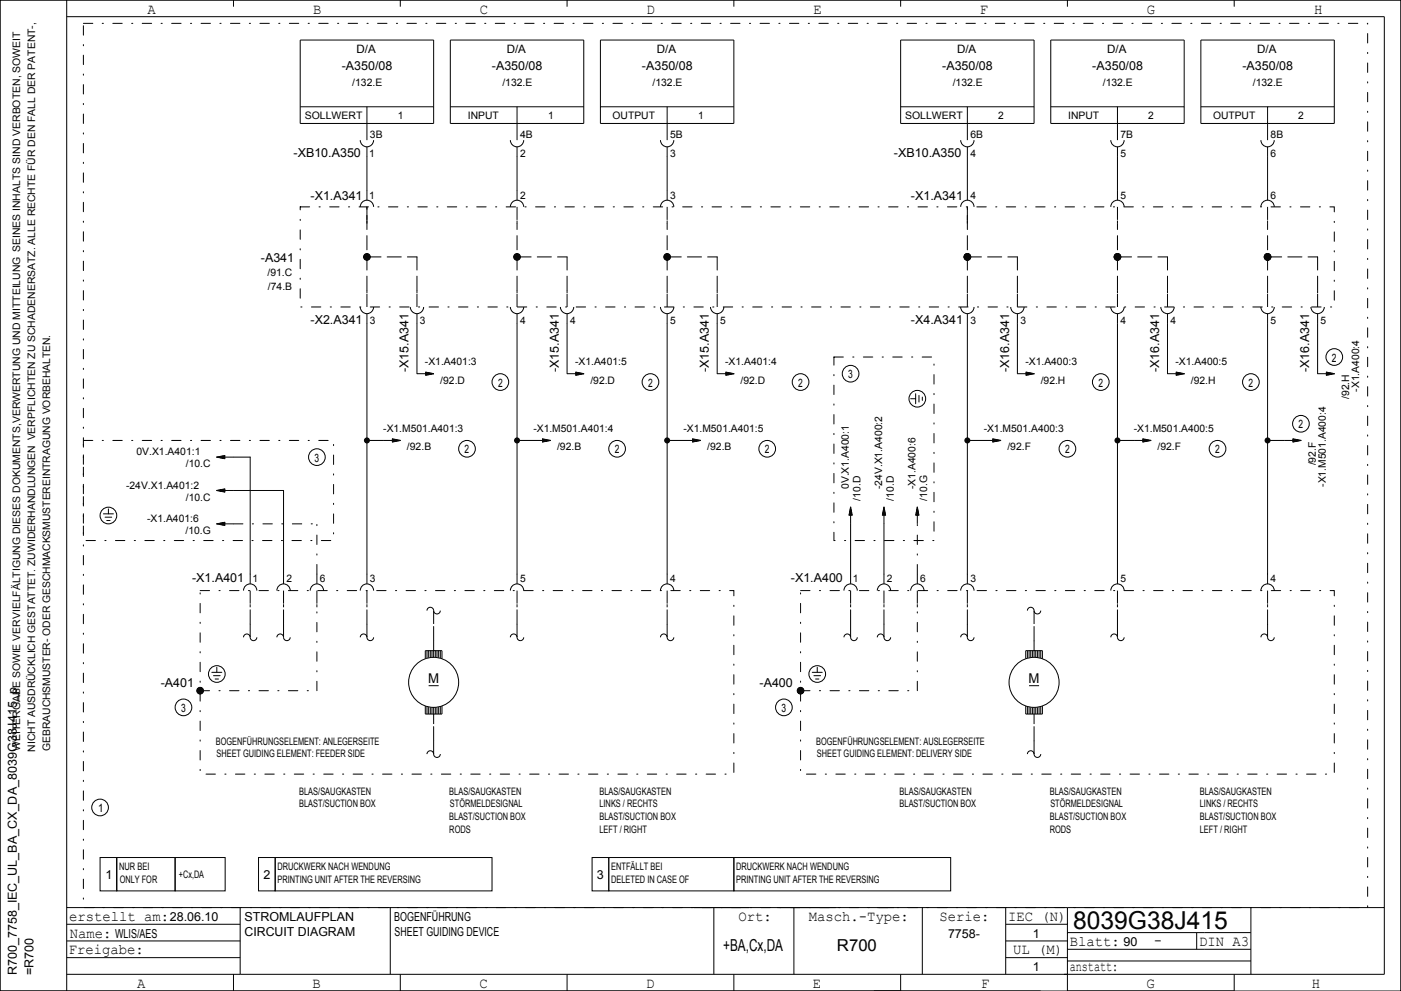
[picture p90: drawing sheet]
<svg xmlns="http://www.w3.org/2000/svg" width="420mm" height="297mm" viewBox="0 0 420 297" stroke-linecap="round" stroke-linejoin="round" font-family="sans-serif">
<defs><g id="words">
<text font-size="7.4" x="321.7" y="278.5">8039G38J415</text>
<g font-size="4.9">
<text x="216.8" y="285">+BA,Cx,DA</text>
<text x="250.9" y="285">R700</text>
</g>
<g font-size="4.4">
<text x="44.3" y="4.2">A</text>
<text x="93.8" y="4.2">B</text>
<text x="143.9" y="4.2">C</text>
<text x="193.9" y="4.2">D</text>
<text x="243.8" y="4.2">E</text>
<text x="293.8" y="4.2">F</text>
<text x="343.8" y="4.2">G</text>
<text x="394" y="4.2">H</text>
<text x="20.7" y="276">erstellt am:</text>
<text x="221.4" y="276">Ort:</text>
<text x="242.5" y="276">Masch.­Type:</text>
<text x="281.6" y="276">Serie:</text>
<text x="302.2" y="276">IEC (N)</text>
<text x="20.9" y="281">Name:</text>
<text x="20.6" y="286">Freigabe:</text>
<text x="303.7" y="286">UL (M)</text>
<text x="320.7" y="283.5">Blatt:</text>
<text x="346" y="283.2">­</text>
<text x="359.5" y="283.5">DIN A3</text>
<text x="320.7" y="291">anstatt:</text>
<text x="41.1" y="296">A</text>
<text x="93.7" y="296">B</text>
<text x="143.7" y="296">C</text>
<text x="193.7" y="296">D</text>
<text x="243.7" y="296">E</text>
<text x="294.1" y="296">F</text>
<text x="343.7" y="296">G</text>
<text x="393.3" y="296">H</text>
</g>
<g font-size="4">
<text x="128.4" y="204.6">M</text>
<text x="308.3" y="204.6">M</text>
</g>
<g font-size="3.7">
<text x="102.4" y="21">­A350/08</text>
<text x="147.5" y="21">­A350/08</text>
<text x="192.5" y="21">­A350/08</text>
<text x="282.5" y="21">­A350/08</text>
<text x="327.4" y="21">­A350/08</text>
<text x="372.5" y="21">­A350/08</text>
<text x="88" y="47">­XB10.A350</text>
<text x="268" y="47">­XB10.A350</text>
<text x="93.1" y="60">­X1.A341</text>
<text x="273.1" y="60">­X1.A341</text>
<text x="78.2" y="78.5">­A341</text>
<text x="93.1" y="97">­X2.A341</text>
<text x="273.1" y="97">­X4.A341</text>
<text x="122.5" y="111.5" transform="rotate(-90 122.5 111.5)">­X15.A341</text>
<text x="167.5" y="111.5" transform="rotate(-90 167.5 111.5)">­X15.A341</text>
<text x="212.5" y="111.5" transform="rotate(-90 212.5 111.5)">­X15.A341</text>
<text x="302.5" y="111.5" transform="rotate(-90 302.5 111.5)">­X16.A341</text>
<text x="347.5" y="111.5" transform="rotate(-90 347.5 111.5)">­X16.A341</text>
<text x="392.5" y="111.5" transform="rotate(-90 392.5 111.5)">­X16.A341</text>
<text x="57.6" y="174.5">­X1.A401</text>
<text x="237.1" y="174.5">­X1.A400</text>
<text x="48.2" y="206">­A401</text>
<text x="227.7" y="206">­A400</text>
<text x="31.6" y="263.5">1</text>
<text x="79" y="263.5">2</text>
<text x="178.9" y="263.5">3</text>
<text x="50.9" y="276">28.06.10</text>
<text x="73.3" y="276">STROMLAUFPLAN</text>
<text x="118.2" y="276">BOGENFÜHRUNG</text>
<text x="34.5" y="281">WLIS/AES</text>
<text x="73.3" y="280.5">CIRCUIT DIAGRAM</text>
<text x="118.3" y="280.5">SHEET GUIDING DEVICE</text>
<text x="284.2" y="281">7758­</text>
<text x="309.6" y="281">1</text>
<text x="336.8" y="283.5">90</text>
<text x="5" y="292.3" transform="rotate(-90 5 292.3)">R700_7758_IEC_UL_BA_CX_DA_8039G38J415_p</text>
<text x="10" y="292.2" transform="rotate(-90 10 292.2)">=R700</text>
<text x="309.6" y="291">1</text>
</g>
<g font-size="3.5">
<text x="106.9" y="15.9">D/A</text>
<text x="151.9" y="15.9">D/A</text>
<text x="196.9" y="15.9">D/A</text>
<text x="286.9" y="15.9">D/A</text>
<text x="331.9" y="15.9">D/A</text>
<text x="376.9" y="15.9">D/A</text>
<text x="254.3" y="113.4">3</text>
<text x="399.3" y="108.4">2</text>
<text x="149.3" y="115.9">2</text>
<text x="194.3" y="115.9">2</text>
<text x="239.3" y="115.9">2</text>
<text x="329.3" y="115.9">2</text>
<text x="374.3" y="115.9">2</text>
<text x="389.3" y="128.4">2</text>
<text x="139.3" y="135.9">2</text>
<text x="184.3" y="135.9">2</text>
<text x="229.3" y="135.9">2</text>
<text x="319.3" y="135.9">2</text>
<text x="364.3" y="135.9">2</text>
<text x="94.3" y="138.4">3</text>
<text x="54.3" y="213.4">3</text>
<text x="234.3" y="213.4">3</text>
<text x="29.4" y="243.4">1</text>
</g>
<g font-size="3.1">
<text x="105.6" y="25.8">/132.E</text>
<text x="150.6" y="25.8">/132.E</text>
<text x="195.6" y="25.8">/132.E</text>
<text x="285.6" y="25.8">/132.E</text>
<text x="330.6" y="25.8">/132.E</text>
<text x="375.6" y="25.8">/132.E</text>
<text x="91.4" y="35.7">SOLLWERT</text>
<text x="119.3" y="35.7">1</text>
<text x="140.3" y="35.7">INPUT</text>
<text x="164.3" y="35.7">1</text>
<text x="183.7" y="35.7">OUTPUT</text>
<text x="209.3" y="35.7">1</text>
<text x="271.3" y="35.7">SOLLWERT</text>
<text x="299.2" y="35.7">2</text>
<text x="320.3" y="35.7">INPUT</text>
<text x="344.2" y="35.7">2</text>
<text x="363.6" y="35.7">OUTPUT</text>
<text x="389.2" y="35.7">2</text>
<text x="110.9" y="41.5">3B</text>
<text x="155.9" y="41.5">4B</text>
<text x="200.9" y="41.5">5B</text>
<text x="290.9" y="41.5">6B</text>
<text x="335.9" y="41.5">7B</text>
<text x="380.9" y="41.5">8B</text>
<text x="110.7" y="47">1</text>
<text x="155.9" y="47">2</text>
<text x="200.9" y="47">3</text>
<text x="290.9" y="47">4</text>
<text x="335.9" y="47">5</text>
<text x="380.9" y="47">6</text>
<text x="110.7" y="59.5">1</text>
<text x="155.9" y="59.5">2</text>
<text x="200.9" y="59.5">3</text>
<text x="290.9" y="59.5">4</text>
<text x="335.9" y="59.5">5</text>
<text x="380.9" y="59.5">6</text>
<text x="80.2" y="82.6">/91.C</text>
<text x="80.3" y="87">/74.B</text>
<text x="110.9" y="97">3</text>
<text x="125.9" y="97">3</text>
<text x="155.9" y="97">4</text>
<text x="170.9" y="97">4</text>
<text x="200.9" y="97">5</text>
<text x="215.9" y="97">5</text>
<text x="290.9" y="97">3</text>
<text x="305.9" y="97">3</text>
<text x="335.9" y="97">4</text>
<text x="350.9" y="97">4</text>
<text x="380.9" y="97">5</text>
<text x="395.9" y="97">5</text>
<text x="127.4" y="109.5">­X1.A401:3</text>
<text x="172.4" y="109.5">­X1.A401:5</text>
<text x="217.4" y="109.5">­X1.A401:4</text>
<text x="307.4" y="109.5">­X1.A400:3</text>
<text x="352.4" y="109.5">­X1.A400:5</text>
<text x="132" y="115">/92.D</text>
<text x="177" y="115">/92.D</text>
<text x="222" y="115">/92.D</text>
<text x="312" y="115">/92.H</text>
<text x="357" y="115">/92.H</text>
<text x="404.5" y="119.6" transform="rotate(-90 404.5 119.6)">/92.H</text>
<text x="407.5" y="117.4" transform="rotate(-90 407.5 117.4)">­X1.A400:4</text>
<text x="114.9" y="129.5">­X1.M501.A401:3</text>
<text x="159.9" y="129.5">­X1.M501.A401:4</text>
<text x="204.9" y="129.5">­X1.M501.A401:5</text>
<text x="294.9" y="129.5">­X1.M501.A400:3</text>
<text x="339.9" y="129.5">­X1.M501.A400:5</text>
<text x="40.9" y="136.5">0V.X1.A401:1</text>
<text x="122" y="135">/92.B</text>
<text x="167" y="135">/92.B</text>
<text x="212" y="135">/92.B</text>
<text x="302" y="135">/92.F</text>
<text x="347" y="135">/92.F</text>
<text x="55.7" y="140">/10.C</text>
<text x="394.5" y="139.5" transform="rotate(-90 394.5 139.5)">/92.F</text>
<text x="37.8" y="146.5">­24V.X1.A401:2</text>
<text x="254.5" y="146.6" transform="rotate(-90 254.5 146.6)">0V.X1.A400:1</text>
<text x="264.5" y="146.6" transform="rotate(-90 264.5 146.6)">­24V.X1.A400:2</text>
<text x="274.5" y="146.6" transform="rotate(-90 274.5 146.6)">­X1.A400:6</text>
<text x="397.5" y="145.9" transform="rotate(-90 397.5 145.9)">­X1.M501.A400:4</text>
<text x="55.7" y="150">/10.C</text>
<text x="258" y="150" transform="rotate(-90 258 150)">/10.D</text>
<text x="268" y="150" transform="rotate(-90 268 150)">/10.D</text>
<text x="278" y="150" transform="rotate(-90 278 150)">/10.G</text>
<text x="44.1" y="156.5">­X1.A401:6</text>
<text x="55.6" y="160">/10.G</text>
<text x="75.7" y="174.5">1</text>
<text x="85.9" y="174.5">2</text>
<text x="95.9" y="174.5">6</text>
<text x="110.9" y="174.5">3</text>
<text x="155.9" y="174.5">5</text>
<text x="200.9" y="174.5">4</text>
<text x="255.7" y="174.5">1</text>
<text x="265.9" y="174.5">2</text>
<text x="275.9" y="174.5">6</text>
<text x="290.9" y="174.5">3</text>
<text x="335.9" y="174.5">5</text>
<text x="380.9" y="174.5">4</text>
<text x="6" y="225" transform="rotate(-90 6 225)">WEITERGABE SOWIE VERVIELFÄLTIGUNG DIESES DOKUMENTS,VERWERTUNG UND MITTEILUNG SEINES INHALTS SIND VERBOTEN, SOWEIT</text>
<text x="10.5" y="225.3" transform="rotate(-90 10.5 225.3)">NICHT AUSDRÜCKLICH GESTATTET. ZUWIDERHANDLUNGEN VERPFLICHTEN ZU SCHADENERSATZ. ALLE RECHTE FÜR DEN FALL DER PATENT­,</text>
<text x="15" y="225.1" transform="rotate(-90 15 225.1)">GEBRAUCHSMUSTER­ ODER GESCHMACKSMUSTEREINTRAGUNG VORBEHALTEN.</text>
<text x="64.7" y="223.3">BOGENFÜHRUNGSELEMENT: ANLEGERSEITE</text>
<text x="64.9" y="227">SHEET GUIDING ELEMENT: FEEDER SIDE</text>
<text x="244.7" y="223.3">BOGENFÜHRUNGSELEMENT: AUSLEGERSEITE</text>
<text x="244.9" y="227">SHEET GUIDING ELEMENT: DELIVERY SIDE</text>
<text x="89.7" y="238.3">BLAS/SAUGKASTEN</text>
<text x="134.7" y="238.3">BLAS/SAUGKASTEN</text>
<text x="179.7" y="238.3">BLAS/SAUGKASTEN</text>
<text x="269.7" y="238.3">BLAS/SAUGKASTEN</text>
<text x="314.7" y="238.3">BLAS/SAUGKASTEN</text>
<text x="359.7" y="238.3">BLAS/SAUGKASTEN</text>
<text x="89.7" y="242">BLAST/SUCTION BOX</text>
<text x="134.7" y="245.8">BLAST/SUCTION BOX</text>
<text x="134.9" y="242">STÖRMELDESIGNAL</text>
<text x="179.7" y="242">LINKS / RECHTS</text>
<text x="179.7" y="245.8">BLAST/SUCTION BOX</text>
<text x="269.7" y="242">BLAST/SUCTION BOX</text>
<text x="314.7" y="245.8">BLAST/SUCTION BOX</text>
<text x="314.9" y="242">STÖRMELDESIGNAL</text>
<text x="359.7" y="242">LINKS / RECHTS</text>
<text x="359.7" y="245.8">BLAST/SUCTION BOX</text>
<text x="134.7" y="249.5">RODS</text>
<text x="179.7" y="249.5">LEFT / RIGHT</text>
<text x="314.7" y="249.5">RODS</text>
<text x="359.7" y="249.5">LEFT / RIGHT</text>
<text x="35.7" y="260.8">NUR BEI</text>
<text x="53.6" y="263.3">+Cx,DA</text>
<text x="83.2" y="260.8">DRUCKWERK NACH WENDUNG</text>
<text x="183.2" y="260.8">ENTFÄLLT BEI</text>
<text x="220.7" y="260.8">DRUCKWERK NACH WENDUNG</text>
<text x="35.9" y="264.5">ONLY FOR</text>
<text x="83.2" y="264.5">PRINTING UNIT AFTER THE REVERSING</text>
<text x="183.2" y="264.5">DELETED IN CASE OF</text>
<text x="220.7" y="264.5">PRINTING UNIT AFTER THE REVERSING</text>
</g>
</g></defs>
<g fill="none" stroke="#000" stroke-width=".3" stroke-dasharray="2.8 2.8 .4 2.8">
<path d="M25 7h385v265h-385zM90 62h310v30h-310zM250 107h30v55h-30zM25 132h75v30h-75zM70 157h25M60 177h160v55h-160zM95 172v-15M240 177h160v55h-160zM275 172v-15M60 207h35M95 207v-25M240 207h35"/>
<path d="M275 207v-25"/>
</g>
<g fill="none" stroke="#000" stroke-width=".3">
<path d="M0 0h420v297h-420zM20 0v297M20 5h395v287h-395M70 0v2M90 12h40v25h-40zM120 0v2M135 12h40v25h-40zM170 0v2M180 12h40v25h-40zM220 0v2M270 0v2M270 12h40v25h-40z"/>
<path d="M315 12h40v25h-40zM320 0v2M360 12h40v25h-40zM370 0v2M90 32h40M110 32v5M110 37.1v4.9M135 32h40M155 32v5M155 37.1v4.9M180 32h40M200 32v5"/>
<path d="M200 37.1v4.9M270 32h40M290 32v5M290 37.1v4.9M315 32h40M335 32v5M335 37.1v4.9M360 32h40M380 32v5M380 37.1v4.9M108 42a2 2 0 0 0 2 2 2 2 0 0 0 2-2M110 44v16"/>
<path d="M153 42a2 2 0 0 0 2 2 2 2 0 0 0 2-2M155 44v16M198 42a2 2 0 0 0 2 2 2 2 0 0 0 2-2M200 44v16M288 42a2 2 0 0 0 2 2 2 2 0 0 0 2-2M290 44v16M333 42a2 2 0 0 0 2 2 2 2 0 0 0 2-2M335 44v16M378 42a2 2 0 0 0 2 2 2 2 0 0 0 2-2M380 44v16M108 62a2 2 0 0 1 2-2 2 2 0 0 1 2 2M110 62v3.9"/>
<path d="M110 66.1v.9M153 62a2 2 0 0 1 2-2 2 2 0 0 1 2 2M155 62v3.9M155 66.1v.9M198 62a2 2 0 0 1 2-2 2 2 0 0 1 2 2M200 62v3.9M200 66.1v.9M288 62a2 2 0 0 1 2-2 2 2 0 0 1 2 2M290 62v3.9M290 66.1v.9M333 62a2 2 0 0 1 2-2 2 2 0 0 1 2 2M335 62v3.9"/>
<path d="M335 66.1v.9M378 62a2 2 0 0 1 2-2 2 2 0 0 1 2 2M380 62v3.9M380 66.1v.9M108 92a2 2 0 0 0 2 2 2 2 0 0 0 2-2M110 87v.9M110 88.1v3.9M110 94v81M123 92a2 2 0 0 0 2 2 2 2 0 0 0 2-2M125 87v.9M125 88.1v3.9M125 94v18h5.1"/>
<path d="M153 92a2 2 0 0 0 2 2 2 2 0 0 0 2-2M155 87v.9M155 88.1v3.9M155 94v81M168 92a2 2 0 0 0 2 2 2 2 0 0 0 2-2M170 87v.9M170 88.1v3.9M170 94v18h5.1M198 92a2 2 0 0 0 2 2 2 2 0 0 0 2-2M200 87v.9M200 88.1v3.9M200 94v81"/>
<path d="M213 92a2 2 0 0 0 2 2 2 2 0 0 0 2-2M215 87v.9M215 88.1v3.9M215 94v18h5.1M288 92a2 2 0 0 0 2 2 2 2 0 0 0 2-2M290 87v.9M290 88.1v3.9M290 94v81M303 92a2 2 0 0 0 2 2 2 2 0 0 0 2-2M305 87v.9M305 88.1v3.9M305 94v18h5.1"/>
<path d="M333 92a2 2 0 0 0 2 2 2 2 0 0 0 2-2M335 87v.9M335 88.1v3.9M335 94v81M348 92a2 2 0 0 0 2 2 2 2 0 0 0 2-2M350 87v.9M350 88.1v3.9M350 94v18h5.1M378 92a2 2 0 0 0 2 2 2 2 0 0 0 2-2M380 87v.9M380 88.1v3.9M380 94v81"/>
<path d="M393 92a2 2 0 0 0 2 2 2 2 0 0 0 2-2M395 87v.9M395 88.1v3.9M395 94v18h5.1M127.5 112.4h.4M127.5 112.3h1M127.5 112.2h1.5M127.5 112.1h2M127.5 111.9h1.9M127.5 111.8h1.5M127.5 111.7h1M127.5 111.6h.4"/>
<path d="M127.5 111.5l2.6 .5M130.1 112l-2.6 .5M172.5 112.4h.4M172.5 112.3h1M172.5 112.2h1.5M172.5 112.1h2M172.5 111.9h1.9M172.5 111.8h1.5M172.5 111.7h1M172.5 111.6h.4M172.5 111.5l2.6 .5M175.1 112l-2.6 .5"/>
<path d="M217.5 112.4h.4M217.5 112.3h1M217.5 112.2h1.5M217.5 112.1h2M217.5 111.9h1.9M217.5 111.8h1.5M217.5 111.7h1M217.5 111.6h.4M217.5 111.5l2.6 .5M220.1 112l-2.6 .5M273 119.5h1.5M274.5 118v3"/>
<path d="M275.5 118.5v2M276.5 119v1M307.5 112.4h.4M307.5 112.3h1M307.5 112.2h1.5M307.5 112.1h2M307.5 111.9h1.9M307.5 111.8h1.5M307.5 111.7h1M307.5 111.6h.4M307.5 111.5l2.6 .5M310.1 112l-2.6 .5"/>
<path d="M352.5 112.4h.4M352.5 112.3h1M352.5 112.2h1.5M352.5 112.1h2M352.5 111.9h1.9M352.5 111.8h1.5M352.5 111.7h1M352.5 111.6h.4M352.5 111.5l2.6 .5M355.1 112l-2.6 .5M397.5 112.4h.4M397.5 112.3h1"/>
<path d="M397.5 112.2h1.5M397.5 112.1h1.9M397.5 111.9h2M397.5 111.8h1.5M397.5 111.7h1M397.5 111.6h.4M397.5 111.5l2.6 .5M400.1 112l-2.6 .5M64.9 137h10.1v38M64.9 137l2.6 .5M65.5 136.9h2M65.6 137.1h1.9"/>
<path d="M66 137.2h1.5M66 136.8h1.5M66.5 137.3h1M66.5 136.7h1M67.1 137.4h.4M67.1 136.6h.4M67.5 136.5l-2.6 .5M110 132h10.1M117.5 132.4h.4M117.5 132.3h1M117.5 132.2h1.5M117.5 132.1h2"/>
<path d="M117.5 131.9h1.9M117.5 131.8h1.5M117.5 131.7h1M117.5 131.6h.4M117.5 131.5l2.6 .5M120.1 132l-2.6 .5M155 132h10.1M162.5 132.4h.4M162.5 132.3h1M162.5 132.2h1.5M162.5 132.1h2M162.5 131.9h1.9"/>
<path d="M162.5 131.8h1.5M162.5 131.7h1M162.5 131.6h.4M162.5 131.5l2.6 .5M165.1 132l-2.6 .5M200 132h10.1M207.5 132.4h.4M207.5 132.3h1M207.5 132.2h1.5M207.5 132.1h2M207.5 131.9h1.9M207.5 131.8h1.5"/>
<path d="M207.5 131.7h1M207.5 131.6h.4M207.5 131.5l2.6 .5M210.1 132l-2.6 .5M290 132h10.1M297.5 132.4h.4M297.5 132.3h1M297.5 132.2h1.5M297.5 132.1h2M297.5 131.9h1.9M297.5 131.8h1.5M297.5 131.7h1"/>
<path d="M297.5 131.6h.4M297.5 131.5l2.6 .5M300.1 132l-2.6 .5M335 132h10.1M342.5 132.4h.4M342.5 132.3h1M342.5 132.2h1.5M342.5 132.1h2M342.5 131.9h1.9M342.5 131.8h1.5M342.5 131.7h1M342.5 131.6h.4"/>
<path d="M342.5 131.5l2.6 .5M345.1 132l-2.6 .5M380 132h10.1M387.5 132.4h.4M387.5 132.3h1M387.5 132.2h1.5M387.5 132.1h1.9M387.5 131.9h2M387.5 131.8h1.5M387.5 131.7h1M387.5 131.6h.4M387.5 131.5l2.6 .5"/>
<path d="M390.1 132l-2.6 .5M31 154h3M31.5 155h2M32 156h1M32.5 152.5v1.5M64.9 147h20.1v28M64.9 157h5.1M64.9 157l2.6 .5M64.9 147l2.6 .5M65.5 156.9h2M65.5 146.9h2M65.6 157.1h1.9"/>
<path d="M65.6 147.1h1.9M66 157.2h1.5M66 156.8h1.5M66 147.2h1.5M66 146.8h1.5M66.5 157.3h1M66.5 156.7h1M66.5 147.3h1M66.5 146.7h1M67.1 157.4h.4M67.1 156.6h.4M67.1 147.4h.4"/>
<path d="M67.1 146.6h.4M67.5 156.5l-2.6 .5M67.5 146.5l-2.6 .5M254.6 154.1v.4M254.7 153.5v1M254.8 153v1.5M254.9 152.5v2M255 151.9v23.1M255 151.9l.5 2.6M255 151.9l-.5 2.6M255.1 152.6v1.9M255.2 153v1.5"/>
<path d="M255.3 153.5v1M255.4 154.1v.4M264.6 154.1v.4M264.7 153.5v1M264.8 153v1.5M264.9 152.5v2M265 151.9v23.1M265 151.9l.5 2.6M265 151.9l-.5 2.6M265.1 152.6v1.9M265.2 153v1.5M265.3 153.5v1"/>
<path d="M265.4 154.1v.4M274.6 154.1v.4M274.7 153.5v1M274.8 153v1.5M274.9 152.5v2M275 151.9v5.1M275 151.9l.5 2.6M275 151.9l-.5 2.6M275.1 152.6v1.9M275.2 153v1.5M275.3 153.5v1M275.4 154.1v.4"/>
<path d="M73 177a2 2 0 0 1 2-2 2 2 0 0 1 2 2M75 177v3.9M83 177a2 2 0 0 1 2-2 2 2 0 0 1 2 2M85 177v3.9M93 177a2 2 0 0 1 2-2 2 2 0 0 1 2 2M95 172v3M95 177v3.9M108 177a2 2 0 0 1 2-2 2 2 0 0 1 2 2M110 177v3.9M153 177a2 2 0 0 1 2-2 2 2 0 0 1 2 2M155 177v3.9M198 177a2 2 0 0 1 2-2 2 2 0 0 1 2 2"/>
<path d="M200 177v3.9M253 177a2 2 0 0 1 2-2 2 2 0 0 1 2 2M255 177v3.9M263 177a2 2 0 0 1 2-2 2 2 0 0 1 2 2M265 177v3.9M273 177a2 2 0 0 1 2-2 2 2 0 0 1 2 2M275 172v3M275 177v3.9M288 177a2 2 0 0 1 2-2 2 2 0 0 1 2 2M290 177v3.9M333 177a2 2 0 0 1 2-2 2 2 0 0 1 2 2M335 177v3.9"/>
<path d="M378 177a2 2 0 0 1 2-2 2 2 0 0 1 2 2M380 177v3.9M73 191a1 1 0 0 1 1-1 1 1 0 0 1 1 1M75 191a1 1 0 0 0 1 1 1 1 0 0 0 1-1M75 181.1v.9M75 187v4M83 191a1 1 0 0 1 1-1 1 1 0 0 1 1 1M85 191a1 1 0 0 0 1 1 1 1 0 0 0 1-1M85 181.1v.9M85 187v4M95 181.1v.9M108 191a1 1 0 0 1 1-1 1 1 0 0 1 1 1"/>
<path d="M110 191a1 1 0 0 0 1 1 1 1 0 0 0 1-1M110 181.1v.9M110 187v4M127.5 197.4v-2.4h5v2.4M128 183a1 1 0 0 1 1-1 1 1 0 0 1 1 1M128 195.1v2.1M128.5 195v2.1M129 195v2M129.5 195v2M130 183a1 1 0 0 0 1 1 1 1 0 0 0 1-1M130 183v4M130 192v5"/>
<path d="M130.5 195v2M131 195v2M131.5 195v2.1M132 195v2.2M153 191a1 1 0 0 1 1-1 1 1 0 0 1 1 1M155 191a1 1 0 0 0 1 1 1 1 0 0 0 1-1M155 181.1v.9M155 187v4M198 191a1 1 0 0 1 1-1 1 1 0 0 1 1 1M200 191a1 1 0 0 0 1 1 1 1 0 0 0 1-1M200 181.1v.9M200 187v4"/>
<path d="M253 191a1 1 0 0 1 1-1 1 1 0 0 1 1 1M255 191a1 1 0 0 0 1 1 1 1 0 0 0 1-1M255 181.1v.9M255 187v4M263 191a1 1 0 0 1 1-1 1 1 0 0 1 1 1M265 191a1 1 0 0 0 1 1 1 1 0 0 0 1-1M265 181.1v.9M265 187v4M275 181.1v.9M288 191a1 1 0 0 1 1-1 1 1 0 0 1 1 1M290 191a1 1 0 0 0 1 1 1 1 0 0 0 1-1M290 181.1v.9"/>
<path d="M290 187v4M307.5 197.4v-2.4h5v2.4M308 183a1 1 0 0 1 1-1 1 1 0 0 1 1 1M308 195.1v2.1M308.5 195v2.1M309 195v2M309.5 195v2M310 183a1 1 0 0 0 1 1 1 1 0 0 0 1-1M310 183v4M310 192v5M310.5 195v2M311 195v2"/>
<path d="M311.5 195v2.1M312 195v2.2M333 191a1 1 0 0 1 1-1 1 1 0 0 1 1 1M335 191a1 1 0 0 0 1 1 1 1 0 0 0 1-1M335 181.1v.9M335 187v4M378 191a1 1 0 0 1 1-1 1 1 0 0 1 1 1M380 191a1 1 0 0 0 1 1 1 1 0 0 0 1-1M380 181.1v.9M380 187v4M63.5 201.5h3M64 202.5h2"/>
<path d="M64.5 203.5h1M65 200v1.5M127.5 211.6v2.4h5v-2.4M128 211.8v2.2M128.5 205.5h3M128.5 211.9v2.1M129 212v2M129.5 212v2M130 212v5M130.5 212v2M131 212v2M131.5 211.9v2.1"/>
<path d="M132 211.8v2.2M243.5 201.5h3M244 202.5h2M244.5 203.5h1M245 200v1.5M307.5 211.6v2.4h5v-2.4M308 211.8v2.2M308.5 211.9v2.1M308.5 205.5h3M309 212v2M309.5 212v2M310 212v5"/>
<path d="M310.5 212v2M311 212v2M311.5 211.9v2.1M312 211.8v2.2M128 226a1 1 0 0 1 1-1 1 1 0 0 1 1 1M130 226a1 1 0 0 0 1 1 1 1 0 0 0 1-1M130 222v4M308 226a1 1 0 0 1 1-1 1 1 0 0 1 1 1M310 226a1 1 0 0 0 1 1 1 1 0 0 0 1-1M310 222v4M30 257h5v10h-5zM35 257h17.5v10h-17.5z"/>
<path d="M52.5 257h15v10h-15zM77.5 257h5v10h-5zM82.5 257h65v10h-65zM177.5 257h5v10h-5zM182.5 257h37.5v10h-37.5zM220 257h65v10h-65zM20 277h52M20 272h395M72 272v20M117 272v20M214 272v20M238 272v20"/>
<path d="M276.5 272v20M301.5 272v20M301.5 277h18.5M320 272v25h50v-5M320 279.5h55M358.7 279.5v5M375 272v20M20 287h52M20 282h52M70 292v5M120 292v5M170 292v5"/>
<path d="M220 292v5M270 292v5M301.5 287h18.5M301.5 282h18.5M312 297h-312v-297h420v297M320 284.5h55M320 288h55"/>
<circle cx="110" cy="77" r=".8"/>
<circle cx="110" cy="77" r=".5"/>
<circle cx="110" cy="77" r="1"/>
<circle cx="110" cy="77" r=".9"/>
<circle cx="110" cy="77" r=".6"/>
<circle cx="110" cy="77" r=".7"/>
<circle cx="110" cy="77" r=".4"/>
<circle cx="110" cy="77" r=".3"/>
<circle cx="110" cy="77" r=".2"/>
<circle cx="110" cy="77" r=".1"/>
<circle cx="155" cy="77" r="1"/>
<circle cx="155" cy="77" r=".8"/>
<circle cx="155" cy="77" r=".7"/>
<circle cx="155" cy="77" r=".5"/>
<circle cx="155" cy="77" r=".9"/>
<circle cx="155" cy="77" r=".4"/>
<circle cx="155" cy="77" r=".6"/>
<circle cx="155" cy="77" r=".3"/>
<circle cx="155" cy="77" r=".1"/>
<circle cx="155" cy="77" r=".2"/>
<circle cx="200" cy="77" r="1"/>
<circle cx="200" cy="77" r=".9"/>
<circle cx="200" cy="77" r=".6"/>
<circle cx="200" cy="77" r=".8"/>
<circle cx="200" cy="77" r=".5"/>
<circle cx="200" cy="77" r=".7"/>
<circle cx="200" cy="77" r=".4"/>
<circle cx="200" cy="77" r=".3"/>
<circle cx="200" cy="77" r=".2"/>
<circle cx="200" cy="77" r=".1"/>
<circle cx="290" cy="77" r="1"/>
<circle cx="290" cy="77" r=".9"/>
<circle cx="290" cy="77" r=".8"/>
<circle cx="290" cy="77" r=".6"/>
<circle cx="290" cy="77" r=".5"/>
<circle cx="290" cy="77" r=".7"/>
<circle cx="290" cy="77" r=".4"/>
<circle cx="290" cy="77" r=".3"/>
<circle cx="290" cy="77" r=".2"/>
<circle cx="290" cy="77" r=".1"/>
<circle cx="335" cy="77" r="1"/>
<circle cx="335" cy="77" r=".9"/>
<circle cx="335" cy="77" r=".5"/>
<circle cx="335" cy="77" r=".8"/>
<circle cx="335" cy="77" r=".7"/>
<circle cx="335" cy="77" r=".4"/>
<circle cx="335" cy="77" r=".6"/>
<circle cx="335" cy="77" r=".3"/>
<circle cx="335" cy="77" r=".2"/>
<circle cx="335" cy="77" r=".1"/>
<circle cx="380" cy="77" r="1"/>
<circle cx="380" cy="77" r=".5"/>
<circle cx="380" cy="77" r=".8"/>
<circle cx="380" cy="77" r=".6"/>
<circle cx="380" cy="77" r=".9"/>
<circle cx="380" cy="77" r=".4"/>
<circle cx="380" cy="77" r=".7"/>
<circle cx="380" cy="77" r=".3"/>
<circle cx="380" cy="77" r=".2"/>
<circle cx="380" cy="77" r=".1"/>
<circle cx="150" cy="114.5" r="2.5"/>
<circle cx="195" cy="114.5" r="2.5"/>
<circle cx="240" cy="114.5" r="2.5"/>
<circle cx="255" cy="112" r="2.5"/>
<circle cx="275" cy="119.5" r="2.5"/>
<circle cx="330" cy="114.5" r="2.5"/>
<circle cx="375" cy="114.5" r="2.5"/>
<circle cx="400" cy="107" r="2.5"/>
<circle cx="95" cy="137" r="2.5"/>
<circle cx="140" cy="134.5" r="2.5"/>
<circle cx="185" cy="134.5" r="2.5"/>
<circle cx="230" cy="134.5" r="2.5"/>
<circle cx="320" cy="134.5" r="2.5"/>
<circle cx="365" cy="134.5" r="2.5"/>
<circle cx="390" cy="127" r="2.5"/>
<circle cx="32.5" cy="154.5" r="2.5"/>
<circle cx="55" cy="212" r="2.5"/>
<circle cx="60" cy="207" r=".9"/>
<circle cx="60" cy="207" r="1"/>
<circle cx="60" cy="207" r=".6"/>
<circle cx="60" cy="207" r=".7"/>
<circle cx="60" cy="207" r=".8"/>
<circle cx="60" cy="207" r=".3"/>
<circle cx="60" cy="207" r=".5"/>
<circle cx="60" cy="207" r=".4"/>
<circle cx="60" cy="207" r=".1"/>
<circle cx="60" cy="207" r=".2"/>
<circle cx="65" cy="202" r="2.5"/>
<circle cx="130" cy="204.5" r="7.5"/>
<circle cx="235" cy="212" r="2.5"/>
<circle cx="240" cy="207" r=".9"/>
<circle cx="240" cy="207" r="1"/>
<circle cx="240" cy="207" r=".6"/>
<circle cx="240" cy="207" r=".7"/>
<circle cx="240" cy="207" r=".8"/>
<circle cx="240" cy="207" r=".4"/>
<circle cx="240" cy="207" r=".5"/>
<circle cx="240" cy="207" r=".3"/>
<circle cx="240" cy="207" r=".1"/>
<circle cx="240" cy="207" r=".2"/>
<circle cx="245" cy="202" r="2.5"/>
<circle cx="310" cy="204.5" r="7.5"/>
<circle cx="30" cy="242" r="2.5"/>
</g>
<g fill="none" stroke="#000" stroke-width=".3" stroke-dasharray="4.2 1.8">
<path d="M110 77h15M155 77h15M200 77h15M290 77h15M335 77h15M380 77h15M110 87v-25M125 87v-10M155 87v-20M170 87v-10M200 87v-20M215 87v-10"/>
<path d="M290 87v-25M305 87v-10M335 87v-20M350 87v-10M380 87v-20M395 87v-10M75 187v-5M85 187v-5M110 187v-5M130 192v-5M155 187v-5M200 187v-5"/>
<path d="M255 187v-5M265 187v-5M290 187v-5M310 192v-5M335 187v-5M380 187v-5M130 222v-5M310 222v-5"/>
</g>
<g fill="#000">
<circle cx="110" cy="132" r=".9"/>
<circle cx="155" cy="132" r=".9"/>
<circle cx="200" cy="132" r=".9"/>
<circle cx="290" cy="132" r=".9"/>
<circle cx="335" cy="132" r=".9"/>
<circle cx="380" cy="132" r=".9"/>
</g>
<use href="#words"/>
</svg>
